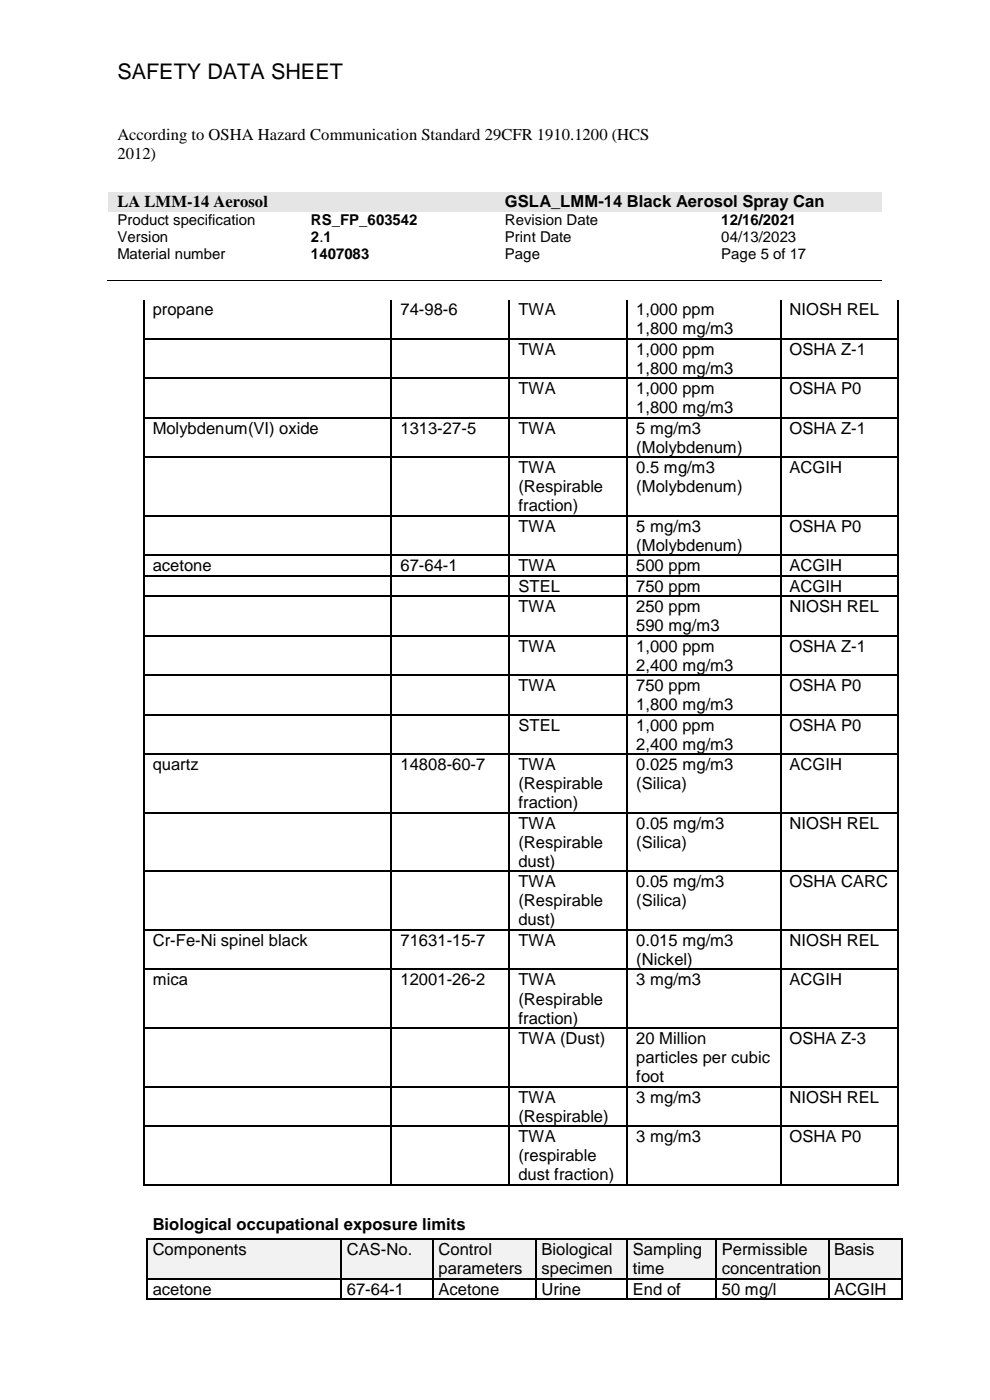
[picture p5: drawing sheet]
<svg xmlns="http://www.w3.org/2000/svg" width="210mm" height="297mm" viewBox="0 0 210 297" stroke-linecap="round" stroke-linejoin="round" font-family="sans-serif">
<defs><g id="words">
<text font-size="4.6" x="24.9" y="16.8">SAFETY DATA SHEET</text>
<g font-size="3.5">
<text x="24.9" y="29.8">According to OSHA Hazard Communication Standard 29CFR 1910.1200 (HCS</text>
<text x="24.9" y="33.8">2012)</text>
<text x="24.9" y="44">LA LMM-14 Aerosol</text>
<text x="107.1" y="43.9">GSLA_LMM-14 Black Aerosol Spray Can</text>
<text x="32.4" y="66.9">propane</text>
<text x="85" y="66.9">74-98-6</text>
<text x="110" y="66.9">TWA</text>
<text x="135" y="66.9">1,000 ppm</text>
<text x="135" y="71">1,800 mg/m3</text>
<text x="167.5" y="66.9">NIOSH REL</text>
<text x="110" y="75.3">TWA</text>
<text x="135" y="75.3">1,000 ppm</text>
<text x="167.5" y="75.3">OSHA Z-1</text>
<text x="110" y="83.7">TWA</text>
<text x="135" y="79.3">1,800 mg/m3</text>
<text x="135" y="83.7">1,000 ppm</text>
<text x="167.5" y="83.7">OSHA P0</text>
<text x="135" y="87.7">1,800 mg/m3</text>
<text x="32.4" y="92.1">Molybdenum(VI) oxide</text>
<text x="85" y="92.1">1313-27-5</text>
<text x="110" y="92.1">TWA</text>
<text x="135" y="92.1">5 mg/m3</text>
<text x="167.5" y="92.1">OSHA Z-1</text>
<text x="110" y="100.4">TWA</text>
<text x="135" y="96.1">(Molybdenum)</text>
<text x="135" y="100.4">0.5 mg/m3</text>
<text x="167.5" y="100.4">ACGIH</text>
<text x="110" y="104.5">(Respirable</text>
<text x="135" y="104.5">(Molybdenum)</text>
<text x="110" y="108.5">fraction)</text>
<text x="110" y="112.8">TWA</text>
<text x="135" y="112.8">5 mg/m3</text>
<text x="167.5" y="112.8">OSHA P0</text>
<text x="135" y="116.9">(Molybdenum)</text>
<text x="32.4" y="121.2">acetone</text>
<text x="85" y="121.2">67-64-1</text>
<text x="110" y="121.2">TWA</text>
<text x="110" y="125.5">STEL</text>
<text x="135" y="121.2">500 ppm</text>
<text x="135" y="125.5">750 ppm</text>
<text x="167.5" y="121.2">ACGIH</text>
<text x="167.5" y="125.5">ACGIH</text>
<text x="110" y="129.9">TWA</text>
<text x="135" y="129.9">250 ppm</text>
<text x="167.5" y="129.9">NIOSH REL</text>
<text x="135" y="133.9">590 mg/m3</text>
<text x="110" y="138.2">TWA</text>
<text x="135" y="138.2">1,000 ppm</text>
<text x="135" y="142.3">2,400 mg/m3</text>
<text x="167.5" y="138.2">OSHA Z-1</text>
<text x="110" y="146.6">TWA</text>
<text x="135" y="146.6">750 ppm</text>
<text x="167.5" y="146.6">OSHA P0</text>
<text x="110" y="155">STEL</text>
<text x="135" y="150.7">1,800 mg/m3</text>
<text x="135" y="155">1,000 ppm</text>
<text x="167.5" y="155">OSHA P0</text>
<text x="135" y="159.1">2,400 mg/m3</text>
<text x="32.4" y="163.4">quartz</text>
<text x="85" y="163.4">14808-60-7</text>
<text x="110" y="163.4">TWA</text>
<text x="110" y="167.5">(Respirable</text>
<text x="135" y="163.4">0.025 mg/m3</text>
<text x="135" y="167.5">(Silica)</text>
<text x="167.5" y="163.4">ACGIH</text>
<text x="110" y="171.5">fraction)</text>
<text x="110" y="175.8">TWA</text>
<text x="110" y="179.9">(Respirable</text>
<text x="135" y="175.8">0.05 mg/m3</text>
<text x="135" y="179.9">(Silica)</text>
<text x="167.5" y="175.8">NIOSH REL</text>
<text x="110" y="183.9">dust)</text>
<text x="110" y="188.2">TWA</text>
<text x="135" y="188.2">0.05 mg/m3</text>
<text x="167.5" y="188.2">OSHA CARC</text>
<text x="110" y="192.3">(Respirable</text>
<text x="110" y="196.4">dust)</text>
<text x="135" y="192.3">(Silica)</text>
<text x="32.4" y="200.7">Cr-Fe-Ni spinel black</text>
<text x="85" y="200.7">71631-15-7</text>
<text x="110" y="200.7">TWA</text>
<text x="135" y="200.7">0.015 mg/m3</text>
<text x="167.5" y="200.7">NIOSH REL</text>
<text x="32.4" y="209.1">mica</text>
<text x="85" y="209.1">12001-26-2</text>
<text x="110" y="209.1">TWA</text>
<text x="135" y="204.7">(Nickel)</text>
<text x="135" y="209.1">3 mg/m3</text>
<text x="167.5" y="209.1">ACGIH</text>
<text x="110" y="213.1">(Respirable</text>
<text x="110" y="217.2">fraction)</text>
<text x="110" y="221.5">TWA (Dust)</text>
<text x="135" y="221.5">20 Million</text>
<text x="167.5" y="221.5">OSHA Z-3</text>
<text x="135" y="225.6">particles per cubic</text>
<text x="110" y="234">TWA</text>
<text x="135" y="229.7">foot</text>
<text x="135" y="234">3 mg/m3</text>
<text x="167.5" y="234">NIOSH REL</text>
<text x="110" y="238">(Respirable)</text>
<text x="110" y="242.4">TWA</text>
<text x="135" y="242.4">3 mg/m3</text>
<text x="167.5" y="242.4">OSHA P0</text>
<text x="110" y="246.4">(respirable</text>
<text x="110" y="250.4">dust fraction)</text>
<text x="32.4" y="260.9">Biological occupational exposure limits</text>
<text x="32.4" y="266.3">Components</text>
<text x="73.6" y="266.3">CAS-No.</text>
<text x="93" y="266.3">Control</text>
<text x="114.9" y="266.3">Biological</text>
<text x="134.3" y="266.3">Sampling</text>
<text x="153.1" y="266.3">Permissible</text>
<text x="176.9" y="266.3">Basis</text>
<text x="32.4" y="274.7">acetone</text>
<text x="73.6" y="274.7">67-64-1</text>
<text x="93" y="270.4">parameters</text>
<text x="93" y="274.7">Acetone</text>
<text x="114.9" y="270.4">specimen</text>
<text x="114.9" y="274.7">Urine</text>
<text x="134.3" y="270.4">time</text>
<text x="134.3" y="274.7">End of</text>
<text x="153.1" y="270.4">concentration</text>
<text x="153.1" y="274.7">50 mg/l</text>
<text x="176.9" y="274.7">ACGIH</text>
</g>
<g font-size="3.2">
<text x="24.9" y="47.8">Product specification</text>
<text x="66" y="47.7">RS_FP_603542</text>
<text x="107.1" y="47.8">Revision Date</text>
<text x="153" y="47.7">12/16/2021</text>
<text x="24.9" y="51.4">Version</text>
<text x="66" y="51.3">2.1</text>
<text x="107.1" y="51.4">Print Date</text>
<text x="153" y="51.4">04/13/2023</text>
<text x="24.9" y="55">Material number</text>
<text x="66" y="55">1407083</text>
<text x="107.1" y="55">Page</text>
<text x="153" y="55">Page 5 of 17</text>
</g>
</g></defs>
<g fill="#e5e5e5">
<path d="M23 40.7h82.2v4.1h-82.2z" fill-rule="evenodd"/>
<path d="M24.9 40.7h78.4v4.1h-78.4z" fill-rule="evenodd"/>
<path d="M105.2 40.7h81.9v4.1h-81.9z" fill-rule="evenodd"/>
<path d="M107.1 40.7h78.1v4.1h-78.1z" fill-rule="evenodd"/>
</g>
<path d="M22.7 59.5h164.4" fill="none" stroke="#000" stroke-width=".21"/>
<g fill="#000">
<path d="M63.8 59.4h.2v.2h-.2z" fill-rule="evenodd"/>
<path d="M104.9 59.4h.2v.2h-.2z" fill-rule="evenodd"/>
<path d="M150.9 59.4h.1v.2h-.1z" fill-rule="evenodd"/>
<path d="M30.4 71.8h.2v.2h-.2z" fill-rule="evenodd"/>
<path d="M30.4 71.8h.2v.2h-.2z" fill-rule="evenodd"/>
<path d="M82.9 71.8h.3v.2h-.3z" fill-rule="evenodd"/>
<path d="M107.9 71.8h.3v.2h-.3z" fill-rule="evenodd"/>
<path d="M133 71.8h.2v.2h-.2z" fill-rule="evenodd"/>
<path d="M165.5 71.8h.2v.2h-.2z" fill-rule="evenodd"/>
<path d="M190.5 71.8h.2v.2h-.2z" fill-rule="evenodd"/>
<path d="M190.5 71.8h.2v.2h-.2z" fill-rule="evenodd"/>
<path d="M30.4 80.1h.2v.3h-.2z" fill-rule="evenodd"/>
<path d="M30.4 80.1h.2v.3h-.2z" fill-rule="evenodd"/>
<path d="M30.4 88.5h.2v.3h-.2z" fill-rule="evenodd"/>
<path d="M30.4 88.5h.2v.3h-.2z" fill-rule="evenodd"/>
<path d="M30.4 96.9h.2v.2h-.2z" fill-rule="evenodd"/>
<path d="M30.4 96.9h.2v.2h-.2z" fill-rule="evenodd"/>
<path d="M82.9 80.1h.3v.3h-.3z" fill-rule="evenodd"/>
<path d="M82.9 88.5h.3v.3h-.3z" fill-rule="evenodd"/>
<path d="M82.9 96.9h.3v.2h-.3z" fill-rule="evenodd"/>
<path d="M107.9 80.1h.3v.3h-.3z" fill-rule="evenodd"/>
<path d="M107.9 88.5h.3v.3h-.3z" fill-rule="evenodd"/>
<path d="M107.9 96.9h.3v.2h-.3z" fill-rule="evenodd"/>
<path d="M133 80.1h.2v.3h-.2z" fill-rule="evenodd"/>
<path d="M133 88.5h.2v.3h-.2z" fill-rule="evenodd"/>
<path d="M133 96.9h.2v.2h-.2z" fill-rule="evenodd"/>
<path d="M165.5 80.1h.2v.3h-.2z" fill-rule="evenodd"/>
<path d="M165.5 88.5h.2v.3h-.2z" fill-rule="evenodd"/>
<path d="M165.5 96.9h.2v.2h-.2z" fill-rule="evenodd"/>
<path d="M190.5 80.1h.2v.3h-.2z" fill-rule="evenodd"/>
<path d="M190.5 80.1h.2v.3h-.2z" fill-rule="evenodd"/>
<path d="M190.5 88.5h.2v.3h-.2z" fill-rule="evenodd"/>
<path d="M190.5 88.5h.2v.3h-.2z" fill-rule="evenodd"/>
<path d="M190.5 96.9h.2v.2h-.2z" fill-rule="evenodd"/>
<path d="M190.5 96.9h.2v.2h-.2z" fill-rule="evenodd"/>
<path d="M30.4 109.3h.2v.3h-.2z" fill-rule="evenodd"/>
<path d="M30.4 109.3h.2v.3h-.2z" fill-rule="evenodd"/>
<path d="M30.4 117.7h.2v.3h-.2z" fill-rule="evenodd"/>
<path d="M30.4 117.7h.2v.3h-.2z" fill-rule="evenodd"/>
<path d="M82.9 109.3h.3v.3h-.3z" fill-rule="evenodd"/>
<path d="M82.9 117.7h.3v.3h-.3z" fill-rule="evenodd"/>
<path d="M107.9 109.3h.3v.3h-.3z" fill-rule="evenodd"/>
<path d="M107.9 117.7h.3v.3h-.3z" fill-rule="evenodd"/>
<path d="M133 109.3h.2v.3h-.2z" fill-rule="evenodd"/>
<path d="M133 117.7h.2v.3h-.2z" fill-rule="evenodd"/>
<path d="M165.5 109.3h.2v.3h-.2z" fill-rule="evenodd"/>
<path d="M165.5 117.7h.2v.3h-.2z" fill-rule="evenodd"/>
<path d="M190.5 109.3h.2v.3h-.2z" fill-rule="evenodd"/>
<path d="M190.5 109.3h.2v.3h-.2z" fill-rule="evenodd"/>
<path d="M190.5 117.7h.2v.3h-.2z" fill-rule="evenodd"/>
<path d="M190.5 117.7h.2v.3h-.2z" fill-rule="evenodd"/>
<path d="M30.4 122h.2v.3h-.2z" fill-rule="evenodd"/>
<path d="M30.4 122h.2v.3h-.2z" fill-rule="evenodd"/>
<path d="M30.4 126.3h.2v.3h-.2z" fill-rule="evenodd"/>
<path d="M30.4 126.3h.2v.3h-.2z" fill-rule="evenodd"/>
<path d="M30.4 134.7h.2v.3h-.2z" fill-rule="evenodd"/>
<path d="M30.4 134.7h.2v.3h-.2z" fill-rule="evenodd"/>
<path d="M82.9 122h.3v.3h-.3z" fill-rule="evenodd"/>
<path d="M82.9 126.3h.3v.3h-.3z" fill-rule="evenodd"/>
<path d="M82.9 134.7h.3v.3h-.3z" fill-rule="evenodd"/>
<path d="M107.9 122h.3v.3h-.3z" fill-rule="evenodd"/>
<path d="M107.9 126.3h.3v.3h-.3z" fill-rule="evenodd"/>
<path d="M107.9 134.7h.3v.3h-.3z" fill-rule="evenodd"/>
<path d="M133 122h.2v.3h-.2z" fill-rule="evenodd"/>
<path d="M133 126.3h.2v.3h-.2z" fill-rule="evenodd"/>
<path d="M133 134.7h.2v.3h-.2z" fill-rule="evenodd"/>
<path d="M165.5 122h.2v.3h-.2z" fill-rule="evenodd"/>
<path d="M165.5 126.3h.2v.3h-.2z" fill-rule="evenodd"/>
<path d="M165.5 134.7h.2v.3h-.2z" fill-rule="evenodd"/>
<path d="M190.5 122h.2v.3h-.2z" fill-rule="evenodd"/>
<path d="M190.5 122h.2v.3h-.2z" fill-rule="evenodd"/>
<path d="M190.5 126.3h.2v.3h-.2z" fill-rule="evenodd"/>
<path d="M190.5 126.3h.2v.3h-.2z" fill-rule="evenodd"/>
<path d="M190.5 134.7h.2v.3h-.2z" fill-rule="evenodd"/>
<path d="M190.5 134.7h.2v.3h-.2z" fill-rule="evenodd"/>
<path d="M30.4 143.1h.2v.3h-.2z" fill-rule="evenodd"/>
<path d="M30.4 143.1h.2v.3h-.2z" fill-rule="evenodd"/>
<path d="M30.4 151.5h.2v.2h-.2z" fill-rule="evenodd"/>
<path d="M30.4 151.5h.2v.2h-.2z" fill-rule="evenodd"/>
<path d="M82.9 143.1h.3v.3h-.3z" fill-rule="evenodd"/>
<path d="M82.9 151.5h.3v.2h-.3z" fill-rule="evenodd"/>
<path d="M107.9 143.1h.3v.3h-.3z" fill-rule="evenodd"/>
<path d="M107.9 151.5h.3v.2h-.3z" fill-rule="evenodd"/>
<path d="M133 143.1h.2v.3h-.2z" fill-rule="evenodd"/>
<path d="M133 151.5h.2v.2h-.2z" fill-rule="evenodd"/>
<path d="M165.5 143.1h.2v.3h-.2z" fill-rule="evenodd"/>
<path d="M165.5 151.5h.2v.2h-.2z" fill-rule="evenodd"/>
<path d="M190.5 143.1h.2v.3h-.2z" fill-rule="evenodd"/>
<path d="M190.5 143.1h.2v.3h-.2z" fill-rule="evenodd"/>
<path d="M190.5 151.5h.2v.2h-.2z" fill-rule="evenodd"/>
<path d="M190.5 151.5h.2v.2h-.2z" fill-rule="evenodd"/>
<path d="M30.4 159.9h.2v.2h-.2z" fill-rule="evenodd"/>
<path d="M30.4 159.9h.2v.2h-.2z" fill-rule="evenodd"/>
<path d="M30.4 172.3h.2v.3h-.2z" fill-rule="evenodd"/>
<path d="M30.4 172.3h.2v.3h-.2z" fill-rule="evenodd"/>
<path d="M82.9 159.9h.3v.2h-.3z" fill-rule="evenodd"/>
<path d="M82.9 172.3h.3v.3h-.3z" fill-rule="evenodd"/>
<path d="M107.9 159.9h.3v.2h-.3z" fill-rule="evenodd"/>
<path d="M107.9 172.3h.3v.3h-.3z" fill-rule="evenodd"/>
<path d="M133 159.9h.2v.2h-.2z" fill-rule="evenodd"/>
<path d="M133 172.3h.2v.3h-.2z" fill-rule="evenodd"/>
<path d="M165.5 159.9h.2v.2h-.2z" fill-rule="evenodd"/>
<path d="M165.5 172.3h.2v.3h-.2z" fill-rule="evenodd"/>
<path d="M190.5 159.9h.2v.2h-.2z" fill-rule="evenodd"/>
<path d="M190.5 159.9h.2v.2h-.2z" fill-rule="evenodd"/>
<path d="M190.5 172.3h.2v.3h-.2z" fill-rule="evenodd"/>
<path d="M190.5 172.3h.2v.3h-.2z" fill-rule="evenodd"/>
<path d="M30.4 184.7h.2v.3h-.2z" fill-rule="evenodd"/>
<path d="M30.4 184.7h.2v.3h-.2z" fill-rule="evenodd"/>
<path d="M30.4 197.2h.2v.2h-.2z" fill-rule="evenodd"/>
<path d="M30.4 197.2h.2v.2h-.2z" fill-rule="evenodd"/>
<path d="M82.9 184.7h.3v.3h-.3z" fill-rule="evenodd"/>
<path d="M82.9 197.2h.3v.2h-.3z" fill-rule="evenodd"/>
<path d="M107.9 184.7h.3v.3h-.3z" fill-rule="evenodd"/>
<path d="M107.9 197.2h.3v.2h-.3z" fill-rule="evenodd"/>
<path d="M133 184.7h.2v.3h-.2z" fill-rule="evenodd"/>
<path d="M133 197.2h.2v.2h-.2z" fill-rule="evenodd"/>
<path d="M165.5 184.7h.2v.3h-.2z" fill-rule="evenodd"/>
<path d="M165.5 197.2h.2v.2h-.2z" fill-rule="evenodd"/>
<path d="M190.5 184.7h.2v.3h-.2z" fill-rule="evenodd"/>
<path d="M190.5 184.7h.2v.3h-.2z" fill-rule="evenodd"/>
<path d="M190.5 197.2h.2v.2h-.2z" fill-rule="evenodd"/>
<path d="M190.5 197.2h.2v.2h-.2z" fill-rule="evenodd"/>
<path d="M30.4 205.6h.2v.2h-.2z" fill-rule="evenodd"/>
<path d="M30.4 205.6h.2v.2h-.2z" fill-rule="evenodd"/>
<path d="M30.4 218h.2v.3h-.2z" fill-rule="evenodd"/>
<path d="M30.4 218h.2v.3h-.2z" fill-rule="evenodd"/>
<path d="M82.9 205.6h.3v.2h-.3z" fill-rule="evenodd"/>
<path d="M82.9 218h.3v.3h-.3z" fill-rule="evenodd"/>
<path d="M107.9 205.6h.3v.2h-.3z" fill-rule="evenodd"/>
<path d="M107.9 218h.3v.3h-.3z" fill-rule="evenodd"/>
<path d="M133 205.6h.2v.2h-.2z" fill-rule="evenodd"/>
<path d="M133 218h.2v.3h-.2z" fill-rule="evenodd"/>
<path d="M165.5 205.6h.2v.2h-.2z" fill-rule="evenodd"/>
<path d="M165.5 218h.2v.3h-.2z" fill-rule="evenodd"/>
<path d="M190.5 205.6h.2v.2h-.2z" fill-rule="evenodd"/>
<path d="M190.5 205.6h.2v.2h-.2z" fill-rule="evenodd"/>
<path d="M190.5 218h.2v.3h-.2z" fill-rule="evenodd"/>
<path d="M190.5 218h.2v.3h-.2z" fill-rule="evenodd"/>
<path d="M30.4 230.5h.2v.2h-.2z" fill-rule="evenodd"/>
<path d="M30.4 230.5h.2v.2h-.2z" fill-rule="evenodd"/>
<path d="M30.4 238.8h.2v.3h-.2z" fill-rule="evenodd"/>
<path d="M30.4 238.8h.2v.3h-.2z" fill-rule="evenodd"/>
<path d="M82.9 230.5h.3v.2h-.3z" fill-rule="evenodd"/>
<path d="M82.9 238.8h.3v.3h-.3z" fill-rule="evenodd"/>
<path d="M107.9 230.5h.3v.2h-.3z" fill-rule="evenodd"/>
<path d="M107.9 238.8h.3v.3h-.3z" fill-rule="evenodd"/>
<path d="M133 230.5h.2v.2h-.2z" fill-rule="evenodd"/>
<path d="M133 238.8h.2v.3h-.2z" fill-rule="evenodd"/>
<path d="M165.5 230.5h.2v.2h-.2z" fill-rule="evenodd"/>
<path d="M165.5 238.8h.2v.3h-.2z" fill-rule="evenodd"/>
<path d="M190.5 230.5h.2v.2h-.2z" fill-rule="evenodd"/>
<path d="M190.5 230.5h.2v.2h-.2z" fill-rule="evenodd"/>
<path d="M190.5 238.8h.2v.3h-.2z" fill-rule="evenodd"/>
<path d="M190.5 238.8h.2v.3h-.2z" fill-rule="evenodd"/>
<path d="M30.4 251.2h.2v.3h-.2z" fill-rule="evenodd"/>
<path d="M30.4 251.2h.2v.3h-.2z" fill-rule="evenodd"/>
<path d="M82.9 251.2h.3v.3h-.3z" fill-rule="evenodd"/>
<path d="M107.9 251.2h.3v.3h-.3z" fill-rule="evenodd"/>
<path d="M133 251.2h.2v.3h-.2z" fill-rule="evenodd"/>
<path d="M165.5 251.2h.2v.3h-.2z" fill-rule="evenodd"/>
<path d="M190.5 251.2h.2v.3h-.2z" fill-rule="evenodd"/>
<path d="M190.5 251.2h.2v.3h-.2z" fill-rule="evenodd"/>
</g>
<g fill="none" stroke="#000" stroke-width=".25">
<path d="M30.5 63.6v8.2M30.5 72v8.1M30.6 71.9h52.3M83 63.6v8.2M83 72v8.1M83.2 71.9h24.7M108.1 63.6v8.2M108.1 72v8.1M108.2 71.9h24.8M133.1 63.6v8.2M133.1 72v8.1M133.2 71.9h32.3"/>
<path d="M165.6 63.6v8.2M165.6 72v8.1M165.7 71.9h24.8M190.6 63.6v8.2M190.6 72v8.1M30.5 80.4v8.1M30.5 88.8v8.1M30.5 97.1v12.2M30.6 80.3h52.3M30.6 88.7h52.3M30.6 97h52.3M83 80.4v8.1"/>
<path d="M83 88.8v8.1M83 97.1v12.2M83.2 80.3h24.7M83.2 88.7h24.7M83.2 97h24.7M108.1 80.4v8.1M108.1 88.8v8.1M108.1 97.1v12.2M108.2 80.3h24.8M108.2 88.7h24.8M108.2 97h24.8M133.1 80.4v8.1"/>
<path d="M133.1 88.8v8.1M133.1 97.1v12.2M133.2 80.3h32.3M133.2 88.7h32.3M133.2 97h32.3M165.6 80.4v8.1M165.6 88.8v8.1M165.6 97.1v12.2M165.7 80.3h24.8M165.7 88.7h24.8M165.7 97h24.8M190.6 80.4v8.1"/>
<path d="M190.6 88.8v8.1M190.6 97.1v12.2M30.5 109.6v8.1M30.5 118v4M30.6 109.4h52.3M30.6 117.8h52.3M83 109.6v8.1M83 118v4M83.2 109.4h24.7M83.2 117.8h24.7M108.1 109.6v8.1M108.1 118v4"/>
<path d="M108.2 109.4h24.8M108.2 117.8h24.8M133.1 109.6v8.1M133.1 118v4M133.2 109.4h32.3M133.2 117.8h32.3M165.6 109.6v8.1M165.6 118v4M165.7 109.4h24.8M165.7 117.8h24.8M190.6 109.6v8.1M190.6 118v4"/>
<path d="M30.5 122.3v4M30.5 126.6v8.1M30.5 135v8.1M30.6 122.1h52.3M30.6 126.5h52.3M30.6 134.8h52.3M83 122.3v4M83 126.6v8.1M83 135v8.1M83.2 122.1h24.7M83.2 126.5h24.7M83.2 134.8h24.7"/>
<path d="M108.1 122.3v4M108.1 126.6v8.1M108.1 135v8.1M108.2 122.1h24.8M108.2 126.5h24.8M108.2 134.8h24.8M133.1 122.3v4M133.1 126.6v8.1M133.1 135v8.1M133.2 122.1h32.3M133.2 126.5h32.3M133.2 134.8h32.3"/>
<path d="M165.6 122.3v4M165.6 126.6v8.1M165.6 135v8.1M165.7 122.1h24.8M165.7 126.5h24.8M165.7 134.8h24.8M190.6 122.3v4M190.6 126.6v8.1M190.6 135v8.1M30.5 143.4v8.1M30.5 151.7v8.2M30.6 143.2h52.3"/>
<path d="M30.6 151.6h52.3M83 143.4v8.1M83 151.7v8.2M83.2 143.2h24.7M83.2 151.6h24.7M108.1 143.4v8.1M108.1 151.7v8.2M108.2 143.2h24.8M108.2 151.6h24.8M133.1 143.4v8.1M133.1 151.7v8.2M133.2 143.2h32.3"/>
<path d="M133.2 151.6h32.3M165.6 143.4v8.1M165.6 151.7v8.2M165.7 143.2h24.8M165.7 151.6h24.8M190.6 143.4v8.1M190.6 151.7v8.2M30.5 160.1v12.2M30.5 172.6v12.1M30.6 160h52.3M30.6 172.4h52.3M83 160.1v12.2"/>
<path d="M83 172.6v12.1M83.2 160h24.7M83.2 172.4h24.7M108.1 160.1v12.2M108.1 172.6v12.1M108.2 160h24.8M108.2 172.4h24.8M133.1 160.1v12.2M133.1 172.6v12.1M133.2 160h32.3M133.2 172.4h32.3M165.6 160.1v12.2"/>
<path d="M165.6 172.6v12.1M165.7 160h24.8M165.7 172.4h24.8M190.6 160.1v12.2M190.6 172.6v12.1M30.5 185v12.2M30.5 197.4v8.2M30.6 184.9h52.3M30.6 197.3h52.3M83 185v12.2M83 197.4v8.2M83.2 184.9h24.7"/>
<path d="M83.2 197.3h24.7M108.1 185v12.2M108.1 197.4v8.2M108.2 184.9h24.8M108.2 197.3h24.8M133.1 185v12.2M133.1 197.4v8.2M133.2 184.9h32.3M133.2 197.3h32.3M165.6 185v12.2M165.6 197.4v8.2M165.7 184.9h24.8"/>
<path d="M165.7 197.3h24.8M190.6 185v12.2M190.6 197.4v8.2M30.5 205.8v12.2M30.5 218.3v12.2M30.6 205.7h52.3M30.6 218.1h52.3M83 205.8v12.2M83 218.3v12.2M83.2 205.7h24.7M83.2 218.1h24.7M108.1 205.8v12.2"/>
<path d="M108.1 218.3v12.2M108.2 205.7h24.8M108.2 218.1h24.8M133.1 205.8v12.2M133.1 218.3v12.2M133.2 205.7h32.3M133.2 218.1h32.3M165.6 205.8v12.2M165.6 218.3v12.2M165.7 205.7h24.8M165.7 218.1h24.8M190.6 205.8v12.2"/>
<path d="M190.6 218.3v12.2M30.5 230.7v8.1M30.5 239.1v12.1M30.6 230.6h52.3M30.6 239h52.3M83 230.7v8.1M83 239.1v12.1M83.2 230.6h24.7M83.2 239h24.7M108.1 230.7v8.1M108.1 239.1v12.1M108.2 230.6h24.8"/>
<path d="M108.2 239h24.8M133.1 230.7v8.1M133.1 239.1v12.1M133.2 230.6h32.3M133.2 239h32.3M165.6 230.7v8.1M165.6 239.1v12.1M165.7 230.6h24.8M165.7 239h24.8M190.6 230.7v8.1M190.6 239.1v12.1M30.6 251.4h52.3"/>
<path d="M83.2 251.4h24.7M108.2 251.4h24.8M133.2 251.4h32.3M165.7 251.4h24.8"/>
</g>
<g fill="#f2f2f2">
<path d="M31.3 263.1h41v8.1h-41z" fill-rule="evenodd"/>
<path d="M32.4 263.1h38.8v4h-38.8z" fill-rule="evenodd"/>
<path d="M72.5 263.1h19.2v8.1h-19.2z" fill-rule="evenodd"/>
<path d="M73.6 263.1h17v4h-17z" fill-rule="evenodd"/>
<path d="M92 263.1h21.5v8.1h-21.5z" fill-rule="evenodd"/>
<path d="M93 263.1h19.5v4h-19.5z" fill-rule="evenodd"/>
<path d="M93 267.1h19.5v4.1h-19.5z" fill-rule="evenodd"/>
<path d="M113.8 263.1h19.2v8.1h-19.2z" fill-rule="evenodd"/>
<path d="M114.9 263.1h17v4h-17z" fill-rule="evenodd"/>
<path d="M114.9 267.1h17v4.1h-17z" fill-rule="evenodd"/>
<path d="M133.2 263.1h18.6v8.1h-18.6z" fill-rule="evenodd"/>
<path d="M134.3 263.1h16.4v4h-16.4z" fill-rule="evenodd"/>
<path d="M134.3 267.1h16.4v4.1h-16.4z" fill-rule="evenodd"/>
<path d="M152 263.1h23.6v8.1h-23.6z" fill-rule="evenodd"/>
<path d="M153.1 263.1h21.5v4h-21.5z" fill-rule="evenodd"/>
<path d="M153.1 267.1h21.5v4.1h-21.5z" fill-rule="evenodd"/>
<path d="M175.9 263.1h15.4v8.1h-15.4z" fill-rule="evenodd"/>
<path d="M176.9 263.1h13.3v4h-13.3z" fill-rule="evenodd"/>
</g>
<g fill="#000">
<path d="M31.1 262.8h.2v.3h-.2z" fill-rule="evenodd"/>
<path d="M31.1 262.8h.2v.3h-.2z" fill-rule="evenodd"/>
<path d="M31.1 271.2h.2v.2h-.2z" fill-rule="evenodd"/>
<path d="M31.1 271.2h.2v.2h-.2z" fill-rule="evenodd"/>
<path d="M31.1 275.5h.2v.3h-.2z" fill-rule="evenodd"/>
<path d="M31.1 275.5h.2v.3h-.2z" fill-rule="evenodd"/>
<path d="M72.3 262.8h.2v.3h-.2z" fill-rule="evenodd"/>
<path d="M72.3 271.2h.2v.2h-.2z" fill-rule="evenodd"/>
<path d="M72.3 275.5h.2v.3h-.2z" fill-rule="evenodd"/>
<path d="M91.7 262.8h.2v.3h-.2z" fill-rule="evenodd"/>
<path d="M91.7 271.2h.2v.2h-.2z" fill-rule="evenodd"/>
<path d="M91.7 275.5h.2v.3h-.2z" fill-rule="evenodd"/>
<path d="M113.5 262.8h.3v.3h-.3z" fill-rule="evenodd"/>
<path d="M113.5 271.2h.3v.2h-.3z" fill-rule="evenodd"/>
<path d="M113.5 275.5h.3v.3h-.3z" fill-rule="evenodd"/>
<path d="M133 262.8h.2v.3h-.2z" fill-rule="evenodd"/>
<path d="M133 271.2h.2v.2h-.2z" fill-rule="evenodd"/>
<path d="M133 275.5h.2v.3h-.2z" fill-rule="evenodd"/>
<path d="M151.8 262.8h.2v.3h-.2z" fill-rule="evenodd"/>
<path d="M151.8 271.2h.2v.2h-.2z" fill-rule="evenodd"/>
<path d="M151.8 275.5h.2v.3h-.2z" fill-rule="evenodd"/>
<path d="M175.6 262.8h.3v.3h-.3z" fill-rule="evenodd"/>
<path d="M175.6 271.2h.3v.2h-.3z" fill-rule="evenodd"/>
<path d="M175.6 275.5h.3v.3h-.3z" fill-rule="evenodd"/>
<path d="M191.2 262.8h.3v.3h-.3z" fill-rule="evenodd"/>
<path d="M191.2 262.8h.3v.3h-.3z" fill-rule="evenodd"/>
<path d="M191.2 271.2h.3v.2h-.3z" fill-rule="evenodd"/>
<path d="M191.2 271.2h.3v.2h-.3z" fill-rule="evenodd"/>
<path d="M191.2 275.5h.3v.3h-.3z" fill-rule="evenodd"/>
<path d="M191.2 275.5h.3v.3h-.3z" fill-rule="evenodd"/>
</g>
<g fill="none" stroke="#000" stroke-width=".25">
<path d="M31.2 263.1v8.1M31.2 271.4v4.1M31.3 262.9h41M31.3 271.3h41M31.3 275.6h41M72.4 263.1v8.1M72.4 271.4v4.1M72.5 262.9h19.2M72.5 271.3h19.2M72.5 275.6h19.2M91.8 263.1v8.1M91.8 271.4v4.1"/>
<path d="M91.9 262.9h21.6M91.9 271.3h21.6M91.9 275.6h21.6M113.6 263.1v8.1M113.6 271.4v4.1M113.8 262.9h19.2M113.8 271.3h19.2M113.8 275.6h19.2M133.1 263.1v8.1M133.1 271.4v4.1M133.2 262.9h18.6M133.2 271.3h18.6"/>
<path d="M133.2 275.6h18.6M151.9 263.1v8.1M151.9 271.4v4.1M152 262.9h23.6M152 271.3h23.6M152 275.6h23.6M175.8 263.1v8.1M175.8 271.4v4.1M175.9 262.9h15.3M175.9 271.3h15.3M175.9 275.6h15.3M191.3 263.1v8.1"/>
<path d="M191.3 271.4v4.1"/>
</g>
<use href="#words"/>
</svg>
